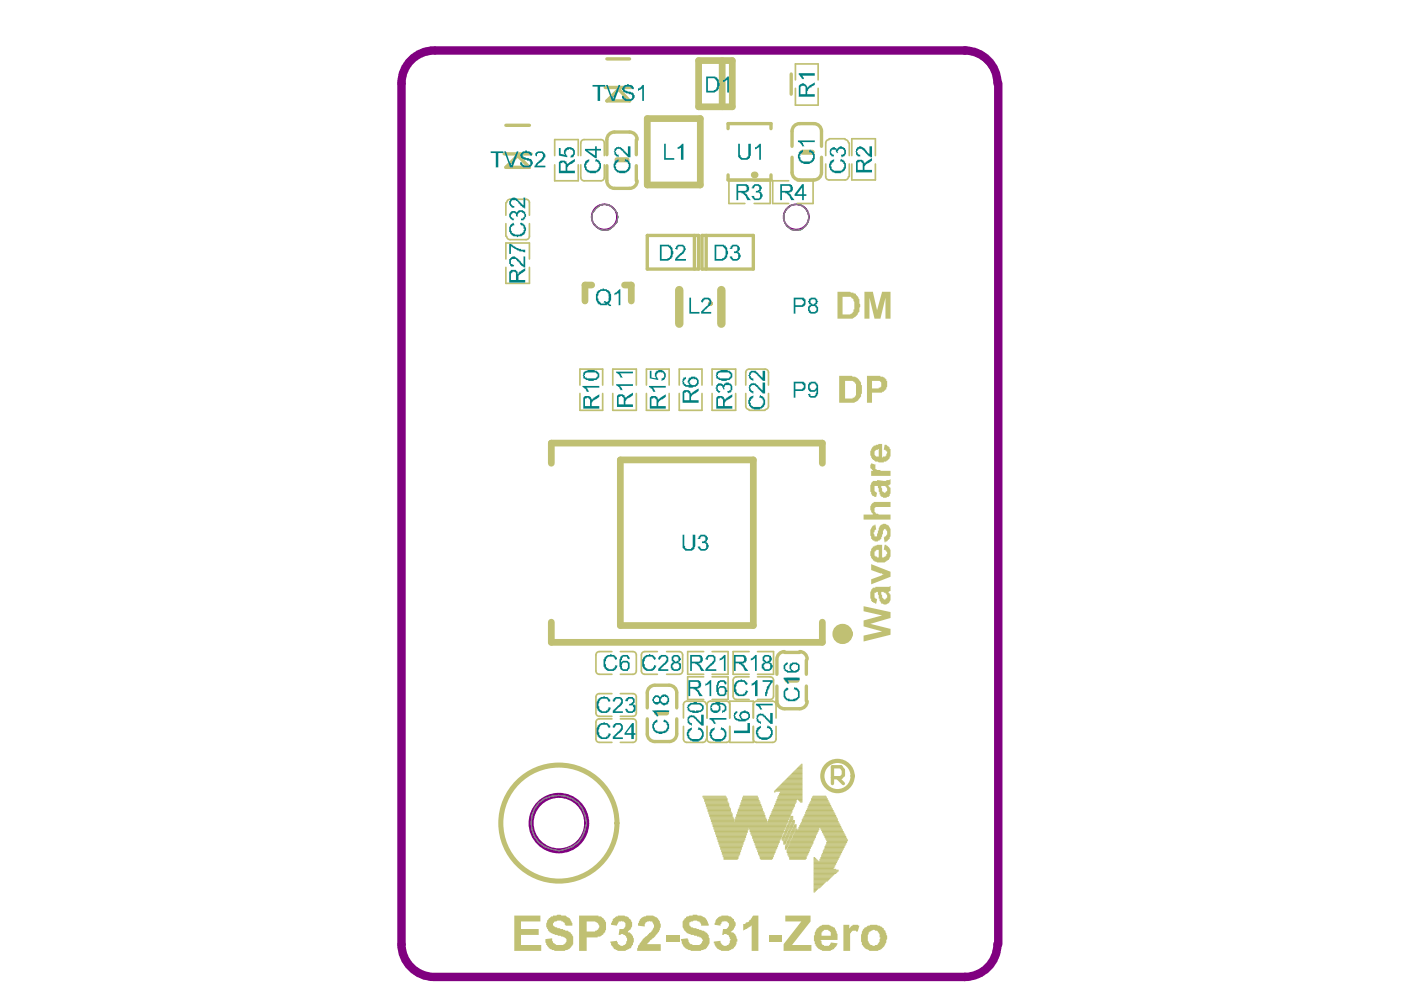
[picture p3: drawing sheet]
<svg xmlns="http://www.w3.org/2000/svg" width="297mm" height="210mm" viewBox="0 0 297 210" stroke-linecap="round" stroke-linejoin="round" font-family="sans-serif">
<path d="M126.3 44.2a2.41 2.41 0 0 1 3.8 0 2.41 2.41 0 0 1 0 3.8 2.41 2.41 0 0 1-3.8 0 2.41 2.41 0 0 1 0-3.8zM166.9 44.2a2.75 2.75 0 0 1 4.2 .4 2.75 2.75 0 0 1-1.2 4.1 2.77 2.77 0 0 1-3.3-1.1 2.77 2.77 0 0 1 .3-3.4zM114.2 170.2a6.1 6.1 0 0 1 9.3 1.3l.5 1.4 .4 1.6a6.1 6.1 0 0 1-4.5 5.5l-1.4 .4a6.1 6.1 0 0 1-5.7-4.5 6.2 6.2 0 0 1 1.4-5.7z" fill="none" stroke="#808080" stroke-width=".21"/>
<path d="M92.1 10.7a7 7 0 0 0-7 7v182.5a7 7 0 0 0 7 6.9M92.3 10.7h112.4M204.5 10.7a7 7 0 0 1 7 7M211.7 17.7v182.5M92.3 207.1h112.4M211.5 200.2a7 7 0 0 1-7 6.9" fill="none" stroke="#800080" stroke-width="1.8"/>
<g fill="none" stroke="#800080" stroke-width=".36">
<circle cx="128.1" cy="46" r="2.68"/>
<circle cx="168.8" cy="46" r="2.68"/>
</g>
<circle cx="118.5" cy="174.5" r="5.9" fill="none" stroke="#800080" stroke-width="1.1"/>
<g fill="none" stroke="#c0c073" stroke-width=".21">
<path d="M149 169h5M149 168.8h4.8M149.2 169.3h5M149.2 169.2h4.8M149.4 169.9h4.8M149.4 169.7h4.8M149.4 169.5h4.8M149.5 170.4h5M149.5 170.2h4.9M149.5 170.1h4.9M149.7 171h4.8M149.7 170.8h4.8"/>
<path d="M149.7 170.6h4.8M149.9 171.5h5M149.9 171.3h4.8M149.9 171.1h4.8M150.1 172h4.8M150.1 171.8h4.8M150.1 171.7h4.8M150.3 172.6h5M150.3 172.4h4.8M150.3 172.2h4.8M150.4 173.1h4.9M150.4 172.9h4.9"/>
<path d="M150.4 172.7h4.9M150.6 173.6h5M150.6 173.4h4.8M150.6 173.3h4.8M150.8 174.2h4.8M150.8 174h4.8M150.8 173.8h4.8M151 174.7h15.9M151 174.5h15.9M151 174.3h11.6M151.2 175.2h15.5M151.2 175.1h15.5"/>
<path d="M151.2 174.9h15.5M151.3 175.8h7.3M151.3 175.6h7.3M151.3 175.4h15.2M151.5 176.3h7M151.5 176.1h7M151.5 175.9h7.1M151.7 176.8h6.6M151.7 176.7h6.6M151.7 176.5h6.8M151.9 177.4h6.2M151.9 177.2h6.2"/>
<path d="M151.9 177h6.4M152 177.9h5.9M152 177.7h5.9M152 177.5h6.1M152.2 178.4h5.6M152.2 178.3h5.6M152.2 178.1h5.7M152.4 179h5.2M152.4 178.8h5.2M152.4 178.6h5.2M152.6 179.5h4.8M152.6 179.3h4.8"/>
<path d="M152.6 179.2h4.8M152.8 179.9h4.4M152.8 179.7h4.4M155.8 174.2h6.8M155.8 174h6.8M155.8 173.8h6.8M156 173.6h6.4M156 173.4h6.4M156 173.3h6.2M156.2 173.1h6M156.2 172.9h6M156.2 172.7h5.8"/>
<path d="M156.3 172.6h5.7M156.3 172.4h5.7M156.3 172.2h5.6M156.5 172h5.4M156.5 171.8h5.2M156.5 171.7h5.2M156.7 171.5h5M156.7 171.3h4.8M156.9 171.1h4.6M156.9 171h4.6M156.9 170.8h4.4M157 170.6h4.3"/>
<path d="M157 170.4h4.1M157 170.2h4.1M157.2 170.1h3.9M157.2 169.9h3.8M157.2 169.7h3.8M157.4 169.5h3.4M157.4 169.3h3.4M157.4 169.2h3.4M157.6 169h3M157.6 168.8h3M158.8 175.8h7.5M158.8 175.6h7.7"/>
<path d="M159 176.3h7.1M159 176.1h7.1M159 175.9h7.3M159.2 176.8h6.8M159.2 176.7h6.8M159.2 176.5h6.9M159.4 177.2h6.4M159.4 177h6.4M159.5 177.7h6.1M159.5 177.5h6.1M159.5 177.4h6.3M159.7 178.3h5.6"/>
<path d="M159.7 178.1h5.7M159.7 177.9h5.7M159.9 178.6h5.4M159.9 178.4h5.4M160.1 179.2h4.8M160.1 179h5M160.1 178.8h5M160.3 179.7h4.4M160.3 179.5h4.6M160.3 179.3h4.6M160.4 179.9h4.3M162.8 174.3h4.2"/>
<path d="M162.8 174.2h4.2M162.9 174h4.1M162.9 173.8h4.3M163.1 173.6h4.1M163.1 173.4h4.3M163.1 173.3h4.3M163.3 173.1h4.3M163.3 172.9h4.3M163.5 172.7h4.1M163.5 172.6h4.3M163.6 172.4h4.2M163.6 172.2h4.3"/>
<path d="M163.6 172h4.3M163.8 171.8h4.1M163.8 171.7h4.3M164 171.5h4.1M164 171.3h4.3M164.2 171.1h4.1M164.2 171h4.3M164.2 170.8h4.3M164.2 167.9h.2M164.2 167.7h5.9M164.4 170.6h4.1M164.4 170.4h4.2"/>
<path d="M164.4 167.6h5.7M164.5 170.2h4.1M164.5 170.1h4.3M164.5 169.9h4.3M164.5 167.4h5.6M164.7 169.7h4.1M164.7 169.5h4.3M164.7 167.2h5.4M164.9 169.3h5.2M164.9 169.2h5.2M164.9 169h5.2M164.9 167h5.2"/>
<path d="M165.1 168.8h5M165.1 168.6h5M165.1 166.9h5M165.3 168.5h4.8M165.3 168.3h4.8M165.3 166.7h4.8M165.4 168.1h4.7M165.4 167.9h4.7M165.4 166.5h4.7M165.6 166.3h4.5M165.8 178.1h.3M165.8 177.9h.5"/>
<path d="M165.8 177.7h.5M165.8 177.5h1.2M165.8 166.1h4.3M166 178.3h.1M166 177.4h.5M166 177.2h.5M166 166h4.1M166.1 179h.4M166.1 178.8h.6M166.1 178.6h.6M166.1 178.4h.6M166.1 177h.6"/>
<path d="M166.1 176.8h.6M166.1 165.8h4M166.3 178.3h.6M166.3 178.1h.6M166.3 176.7h2M166.3 176.3h.6M166.3 165.6h3.8M166.3 176.5h.6M166.5 179.9h.4M166.5 179.7h.4M166.5 179.5h.5M166.5 179.3h.5"/>
<path d="M166.5 177.9h.5M166.5 177.7h.5M166.5 176.1h.5M166.5 175.9h.5M166.5 165.4h3.6M166.7 179.2h.5M166.7 179h.5M166.7 177.4h.5M166.7 177.2h.5M166.7 175.8h.5M166.7 175.6h.5M166.7 175.4h2.1"/>
<path d="M166.7 165.2h3.4M166.9 178.8h.5M166.9 178.6h.5M166.9 178.4h.5M166.9 177h.5M166.9 176.8h.5M166.9 175.2h.5M166.9 175.1h.5M166.9 165.1h3.2M167 179.9h4.9M167 179.7h4.9M167 178.3h.6"/>
<path d="M167 178.1h.6M167 176.3h.6M167 174.9h.6M167 174.7h.6M167 164.9h3.1M167 176.5h.6M167.2 179.5h4.8M167.2 179.3h4.8M167.2 177.9h.6M167.2 177.7h.6M167.2 177.5h.7M167.2 176.1h.6"/>
<path d="M167.2 175.9h.6M167.2 174.5h.6M167.2 174.3h.6M167.2 174.2h1.3M167.2 164.7h2.9M167.4 179.2h4.8M167.4 179h4.8M167.4 177.4h.5M167.4 177.2h.5M167.4 175.8h.5M167.4 175.6h.5M167.4 174h.5"/>
<path d="M167.4 173.8h.7M167.4 164.5h2.7M167.6 178.8h4.8M167.6 178.6h4.8M167.6 178.4h4.8M167.6 177h.5M167.6 176.8h.5M167.6 175.2h.5M167.6 175.1h.5M167.6 173.6h.5M167.6 173.4h.5M167.6 173.3h.5"/>
<path d="M167.6 164.4h2.5M167.8 178.3h4.8M167.8 178.1h4.8M167.8 176.3h.7M167.8 174.9h.5M167.8 174.7h.5M167.8 173.1h.3M167.8 164.2h2.3M167.8 176.5h.5M167.9 177.9h4.8M167.9 177.7h4.8M167.9 176.1h.6"/>
<path d="M167.9 175.9h.6M167.9 174.5h.6M167.9 174.3h.6M167.9 164h2.2M168.1 177.5h4.8M168.1 177.4h4.8M168.1 177.2h4.8M168.1 175.8h.5M168.1 175.6h.5M168.1 174h.4M168.1 163.8h2M168.3 177h4.8"/>
<path d="M168.3 176.8h4.8M168.3 175.2h.5M168.3 175.1h.5M168.3 163.6h1.8M168.5 176.7h4.8M168.5 174.9h.3M168.5 163.5h1.6M168.5 176.5h4.8M168.6 176.3h4.9M168.6 176.1h4.9M168.6 175.9h.4M168.6 163.3h1.5"/>
<path d="M168.8 175.8h.2M168.8 163.1h1.3M169 162.9h1.1M169.2 175.9h4.4M169.2 169.5h.9M169.2 162.8h.9M169.4 175.8h4.2M169.4 175.6h4.2M169.4 175.4h8.9M169.4 169.7h.7M169.4 162.6h.7M169.5 175.2h8.8"/>
<path d="M169.5 175.1h8.6M169.5 169.9h.6M169.5 162.4h.6M169.7 174.9h8.4M169.7 174.7h8.2M169.7 170.1h.4M169.7 162.2h.4M169.9 174.5h8M169.9 174.3h7.8M169.9 162h.2M170.1 174.2h7.6M170.1 174h7.5"/>
<path d="M170.1 173.8h7.5M170.2 173.6h7.4M170.2 173.4h7.2M170.4 173.3h7M170.4 173.1h6.8M170.6 172.9h6.6M170.6 172.7h6.4M170.8 172.6h6.2M170.8 172.4h6.1M170.8 172.2h6.1M171 172h5.7M171 171.8h5.7"/>
<path d="M171.1 171.7h5.4M171.1 171.5h5.4M171.3 171.3h5M171.3 171.1h5M171.3 171h4.8M171.5 170.8h4.6M171.5 170.6h4.5M171.7 170.4h4.3M171.7 170.2h4.1M171.9 170.1h3.9M171.9 169.9h3.7M172 169.7h3.6"/>
<path d="M172 169.5h3.4M172 169.3h3.4M172.2 169.2h3M172.2 169h3M172.4 168.8h2.7M174 175.8h4.5M174 175.6h4.5M174.2 176.1h4.4M174.2 175.9h4.4M174.4 176.3h4.4M174.4 176.5h4.4M174.5 176.8h4.5"/>
<path d="M174.5 176.7h4.5M174.7 177.2h4.5M174.7 177h4.5M174.9 179.9h3.9M174.9 179.7h4.1M174.9 179.5h4.1M174.9 177.5h4.5M174.9 177.4h4.5M175.1 179.3h4.1M175.1 179.2h4.1M175.1 177.9h4.4M175.1 177.7h4.4"/>
<path d="M175.2 179h4.2M175.2 178.8h4.2M175.2 178.6h4.3M175.2 178.3h4.5M175.2 178.1h4.5M175.4 178.4h4.1M152.8 180h4.4M152.9 180.6h4.1M152.9 180.4h4.1M152.9 180.2h4.1M153.1 181.1h3.8M153.1 180.9h3.8"/>
<path d="M153.1 180.8h3.8M153.3 181.6h3.2M153.3 181.5h3.4M153.3 181.3h3.4M153.5 182.2h2.8M153.5 182h3M153.5 181.8h3M160.4 180h4.1M160.6 180.6h3.8M160.6 180.4h3.8M160.6 180.2h3.9M160.8 181.1h3.4"/>
<path d="M160.8 180.9h3.4M160.8 180.8h3.6M161 181.5h3M161 181.3h3M161.1 182h2.7M161.1 181.8h2.7M161.1 181.6h2.9M161.3 182.2h2.3M166.5 180h.2M166.9 180.8h4.6M166.9 180.6h4.6M166.9 180.4h4.8"/>
<path d="M166.9 180.2h4.8M166.9 180h4.8M167 181.3h4.1M167 181.1h4.3M167 180.9h4.3M167.2 181.6h3.8M167.2 181.5h3.9M167.4 182.2h3.4M167.4 182h3.6M167.4 181.8h3.6M172.6 189.1h.1M172.6 189h.3"/>
<path d="M172.6 188.8h.5M172.6 188.6h.7M172.6 188.4h.9M172.6 188.2h1.2M172.6 188.1h1.4M172.6 187.9h1.6M172.6 187.7h1.8M172.6 187.5h1.9M172.6 187.3h2.1M172.6 187.2h2.3M172.6 187h2.5M172.6 186.8h2.8"/>
<path d="M172.6 186.6h3M172.6 186.5h3.2M172.6 186.3h3.4M172.6 186.1h3.5M172.6 185.9h3.7M172.6 185.7h3.9M172.6 185.6h4.1M172.6 185.4h4.3M172.6 185.2h4.6M172.6 185h4.8M172.6 184.9h5M172.6 184.7h5.1"/>
<path d="M172.6 184.5h5.1M172.6 184.3h4.6M172.6 184.1h4.1M172.6 184h4.3M172.6 183.8h4.3M172.6 183.6h4.4M172.6 183.4h4.4M172.6 183.2h4.6M172.6 183.1h4.6M172.6 182.9h4.8M172.6 182.7h4.8M172.6 182.5h.9"/>
<path d="M172.6 182.4h.7M172.6 182.2h.5M172.6 182h.3M172.6 181.8h.1M173.8 182.5h3.8M173.8 182.4h3.8M173.8 182.2h3.9M174 182h3.7M174 181.8h3.9M174.2 181.6h3.7M174.2 181.5h3.9M174.2 181.3h3.9"/>
<path d="M174.4 181.1h3.9M174.4 180.9h3.9M174.5 180.8h4M174.5 180.6h4M174.5 180.4h4.1M174.7 180.2h3.9M174.7 180h4.1"/>
</g>
<path d="M148.1 12.8h7.2v9.8h-7.2zM153.1 12.8v9.8M137.2 25.1h11.3v14.1h-11.3zM125.5 60.4h-1.5v3.4M132.4 60.4h1.4v3.4M116.9 98.2v-4.3h57.5v4.3M131.5 97.5h28.2v35.1h-28.2zM116.9 131.9v4.3h57.5v-4.3" fill="none" stroke="#c0c073" stroke-width="1.4"/>
<g fill="none" stroke="#c0c073" stroke-width=".36">
<path d="M168.6 16.9v-3.3h4.9v3.3M168.6 18.7v3.6h4.9v-3.6M117.6 34.9v3.4h5v-3.4M117.6 33v-3.4h5v3.4M123.1 30.3v2.7M123.1 34.9v2.7M123.9 38.3h3.5M123.9 29.6h3.5M128.1 30.3v2.7M128.1 34.9v2.7M157.9 38.3h-3.4v4.8h3.4M159.9 38.3h3.4v4.8h-3.4"/>
<path d="M167.2 38.3h-3.4v4.8h3.4M169 38.3h3.4v4.8h-3.4M175.1 30.3v2.7M175.1 34.8v2.6M175.8 38.2h3.4M175.8 29.4h3.4M180.1 30.3v2.7M180.1 34.8v2.6M180.6 33v-3.6h5v3.6M180.6 34.8v3.4h5v-3.4M107.3 54.9v-3.4h5v3.4M107.3 43v2.6"/>
<path d="M107.3 47.4v2.7M107.3 56.7v3.4h5v-3.4M108.1 50.8h3.4M108.1 42.3h3.4M112.3 43v2.6M112.3 47.4v2.7M158.1 79v2.6M158.8 78.3h3.4M162.9 79v2.6M123 81.6v-3.3h4.8v3.3M123 83.4v3.6h4.8v-3.6M129.9 81.6v-3.3h5v3.3"/>
<path d="M129.9 83.4v3.6h5v-3.6M137.1 81.6v-3.3h4.8v3.3M137.1 83.4v3.6h4.8v-3.6M144 81.6v-3.3h4.8v3.3M144 83.4v3.6h4.8v-3.6M151 81.6v-3.3h5v3.3M151 83.4v3.6h5v-3.6M158.1 83.4v2.7M158.8 87h3.4M162.9 83.4v2.7M126.3 138.9v3.4M127.1 138.2h2.6"/>
<path d="M131.5 138.2h2.7M134.9 138.9v3.4M136 138.9v3.4M136.7 138.2h2.7M141.3 138.2h2.7M144.7 138.9v3.4M149.2 138.2h-3.4v4.8h3.4M151 138.2h3.4v4.8h-3.4M158.8 138.2h-3.4v4.8h3.4M160.6 138.2h3.4v4.8h-3.4M126.3 147.8v3.4M126.3 153.1v3.6"/>
<path d="M127.1 157.4h2.6M127.1 143h2.6M127.1 152.4h2.6M127.1 151.9h2.6M127.1 147.1h2.6M131.5 157.4h2.7M131.5 143h2.7M131.5 152.4h2.7M131.5 151.9h2.7M131.5 147.1h2.7M134.9 147.8v3.4M134.9 153.1v3.6"/>
<path d="M136.7 143h2.7M141.3 143h2.7M144.9 149.4v2.8M144.9 154v2.7M145.6 148.7h3.4M145.6 157.4h3.4M149.2 143.5h-3.4v4.8h3.4M149.9 149.4v2.8M149.9 154v2.7M150.6 148.7h3.4M150.6 157.4h3.4M151 143.5h3.4v4.8h-3.4"/>
<path d="M154.7 152.2v-3.5h5v3.5M154.7 154v3.4h5v-3.4M155.4 144.2v3.4M156.2 148.3h2.6M156.2 143.5h2.6M160.4 148.7h3.4M160.4 157.4h3.4M160.6 148.3h2.7M160.6 143.5h2.7M164 144.2v3.4M164.5 149.4v2.8M164.5 154v2.7"/>
</g>
<g fill="none" stroke="#c0c073" stroke-width=".71">
<path d="M128.3 18.5h5.5M128.7 12.5h4.8M167.8 15.7v4.3M106.9 32.6h5.7M107.3 35.5l2.5-2.5 2.5 2.5zM107.3 26.6h5M128.7 29.6v3.2M128.7 35.1v3.2M128.7 21.4l2.5-2.5 2.3 2.5zM130.3 39.9h3.2M130.3 28h3.2M134.9 29.6v3.2"/>
<path d="M134.9 35.1v3.2M154.4 27.3v-1.1h9.1v1.1M154.4 37.1v1.1h9.1v-1.1M167.9 27.8v3.2M167.9 33.3v3.2M169.5 38.2h3.1M169.5 26.2h3.1M174.2 27.8v3.2M174.2 33.3v3.2M137.2 49.9h10.9v7.1h-10.9zM147.2 49.9v7.1M148.8 49.9h10.9v7.1h-10.9z"/>
<path d="M149.7 49.9v7.1M164.7 139.9v3.1M166.3 138.3h3.2M171 139.9v3.1M137.2 146.9v3.2M137.2 152.4v3.2M138.8 157.2h3.1M138.8 145.3h3.1M143.5 146.9v3.2M143.5 152.4v3.2M164.7 145.5v3.2M166.3 150.3h3.2"/>
<path d="M171 145.5v3.2M176.5 164.9h1.8l.5-.5v-1.1l-.5-.7h-1.8v3.5M177.6 164.9l1.2 1.2"/>
</g>
<path d="M130.8 33.9h2.2M170.1 32.3h2.1M139.2 151.2h2.1M166.9 144.2h2.1" fill="none" stroke="#c0c073" stroke-width="1.1"/>
<path d="M144 61.5v7.1M152.9 61.5v7.1" fill="none" stroke="#c0c073" stroke-width="1.8"/>
<g fill="#c0c073">
<path d="M183.3 61.9h1.8l.9 3.9 1-3.9h1.8v5.7h-1.1v-4.5l-1 4.5h-1.3l-1.1-4.5v4.5h-1z"/>
<path d="M183.1 128.5l5.7 1.3v1.2l-4.3 1.3 4.3 1v1.3l-5.7 1.4v-1.2l3.9-.9-3.9-1.1v-1.2l3.9-1.1-3.9-.9z"/>
<path d="M184.7 119.6l4.1 1.6v1.1l-4.1 1.6v-1.1l2.7-1h-.4v-.2l-2.3-.7z"/>
<path d="M184.9 111.6l.7-.4 .2 1.1-.4 .2v.3h-.2l.2 .9h.6l.1-1.2h.2a1.16 1.16 0 0 1 .6-1.3 1.16 1.16 0 0 1 1.4 .2h.2v.2a2.92 2.92 0 0 1 .3 2.1l-.2 .2v.4l-.5 .3v.2h-.4v.2h-.1l-.2-1.1a.96 .96 0 0 0 .7-1.1l-.2-.5-.3-.2-.2 .4h-.2v.7l-.2 .2a1.16 1.16 0 0 1-.5 1v.2h-.2a.89 .89 0 0 1-1.1 0l-.5-.3-.2-1.1a1.64 1.64 0 0 1 .4-1.4z"/>
<path d="M184.7 107l.2-.2a1.33 1.33 0 0 1 1.4-.4h2.5v1.1h-2.3a.8 .8 0 0 0-1.1 .4v.7h.2l.2 .3h.3l.2 .2h2.5v1.1h-5.7v-1.1h2.1h-.1v-.2a.56 .56 0 0 1-.4-.7h-.2v-.9z"/>
<path d="M184.7 98.2l1.1 .4h-.2a.72 .72 0 0 0 0 .7 .72 .72 0 0 0 .7 .4h.4v.1h2.1v1.1h-4.1v-1.1h.5l-.3-.1v-.2a.63 .63 0 0 1-.2-1.1z"/>
<path d="M109 194.1h5.6v1.3h-4.1v1.6h3.7v1.2h-3.7v2.2h4.2v1.2h-5.7z"/>
<path d="M116.4 194.7h.1a.56 .56 0 0 1 .7-.4v-.2h.6a1.52 1.52 0 0 1 1.4 0h.4a.56 .56 0 0 1 .7 .4l.5 .2 .6 1v.6h-1.5a1.49 1.49 0 0 0-2.1-.9l-.6 .3v.6h.2v.1l.7 .2v.2l1.3 .2v.2l.9 .1a2.01 2.01 0 0 1 1.2 2.5v.4a3.1 3.1 0 0 1-3.4 1.4h-.5l-.2-.2a1.64 1.64 0 0 1-1.4-.9l-.4-.7v-.7l1.5-.2v.2a.96 .96 0 0 0 .7 1.1l.2 .2h.9a1.4 1.4 0 0 0 1.2-.8 .93 .93 0 0 0-1.1-1l-.1-.2-1.3-.2v-.2h-.4l-.7-.3v-.2l-.3-.2v-.3h-.2v-.2a1.44 1.44 0 0 1 0-1.4z"/>
<path d="M129.9 194.8l.4-.1a.56 .56 0 0 1 .7-.4v-.2h.5a2.22 2.22 0 0 1 2.5 1.6v.4a1.63 1.63 0 0 1-.9 1.4h-.1h.1v.2a1.26 1.26 0 0 1 1.1 1.1 1.16 1.16 0 0 1 0 1.2v.2a2.65 2.65 0 0 1-3 1.4l-.9-.3-.4-.6a.56 .56 0 0 1-.3-.7l-.2-.4 1.4-.1 .2 .7 .3 .2a.89 .89 0 0 0 1.3-.2l.2-.4a1.11 1.11 0 0 0-.1-1.3 1.11 1.11 0 0 0-1.4-.3h-.1l.1-1.2a.96 .96 0 0 0 1.3-.6 .72 .72 0 0 0 0-.7 .72 .72 0 0 0-.7-.3l-.2-.2v.2h-.5l-.4 .9-1.2-.2z"/>
<path d="M135.6 195l.2-.2a2.87 2.87 0 0 1 3.6-.1l.2 .3h.1l.2 .5a1.64 1.64 0 0 1-.2 1.8l-.3 .7h-.2v.2h-.2l-.3 .6-.4 .1-.2 .4h-.2l-.1 .3-.4 .2v.2h-.2v.2h2.9v1.4h-5v-.5l.3-.7a6.6 6.6 0 0 1 2.2-2.4v-.1l.5-.4v-.2h.2v-.1a1.07 1.07 0 0 0 0-1.7v-.1h-.5l-.2-.2v.2l-.7 .1-.2 .9-1.4-.1v-.6h.1z"/>
<path d="M141.2 198.2h2.8v1.4h-2.8z"/>
<path d="M144.9 195l.5-.3a1.27 1.27 0 0 1 1.5-.6v-.2h.9l.3 .2a1.86 1.86 0 0 1 2 1.6l.2 .2v.4h-1.6v-.4l-.2-.2a1.23 1.23 0 0 0-1.3-.5l-1 .3v.8h.1a1.23 1.23 0 0 0 1.3 .5l.2 .2a3.2 3.2 0 0 1 2.5 1.4v.2a2.29 2.29 0 0 1-.2 2.1h-.2l-.2 .4a4.4 4.4 0 0 1-3 .5l-1.1-.3-.5-.4v-.2h-.2l-.3-.7-.2-.9 1.4-.2 .4 .9a1.23 1.23 0 0 0 1.2 .6h.2a1.26 1.26 0 0 0 1.4-.9l-.2-.6h-.1v-.1h-.4v-.2l-1.8-.4-.7-.3a1.99 1.99 0 0 1-.9-2.7z"/>
<path d="M151.9 194.8l.3-.1v-.2a3 3 0 0 1 2.9 0l.5 .3v.4l.2 .2a1.11 1.11 0 0 1-.2 1.4l-.2 .4-.5 .3 .2 .2a1.24 1.24 0 0 1 1.1 1.2l.1 .2v.5h-.1v.2a1.63 1.63 0 0 1-.9 1.5h-.2a2.69 2.69 0 0 1-2 .3l-.3-.2a1.4 1.4 0 0 1-1.1-.9l-.2-.1v-.4h-.2v-.4l1.5-.1v.1a.99 .99 0 0 0 1 .9 .99 .99 0 0 0 .9-1l.2-.2v-.2h-.2a.98 .98 0 0 0-1.4-.9h-.2l.2-1.2h.2a.98 .98 0 0 0 1-1.3h-.1l-.2-.3h-.4l-.1-.2v.2h-.6v.1h-.2l-.1 .8-1.3-.2z"/>
<path d="M157.6 195.9a.56 .56 0 0 0 .7-.4l.5-.1 .9-1.3h1.1v7.5h-1.4v-5.3l-1.8 1z"/>
<path d="M163.1 198.2h2.7v1.4h-2.7z"/>
<path d="M166.5 194.1h5.4v1.3l-4 5h4.1v1.2h-5.9v-1.4l3.8-4.8h-3.4z"/>
<path d="M178.8 196.1h1.3v.9l.3-.6a1.32 1.32 0 0 1 1.6-.1h.2l-.4 1.2h-.1a.79 .79 0 0 0-1.3 .4h-.2v3.7h-1.4z"/>
<path d="M177.9 79.7h2.2a2.8 2.8 0 0 1 2.5 1.4v.2a5.1 5.1 0 0 1 0 2.7v.1h-.2a1.93 1.93 0 0 1-2.3 1.3h-2.2zM179.2 80.8v3.7h1.6v-.2h.2a1.08 1.08 0 0 0 .5-1.4v-.9a1.4 1.4 0 0 0-.7-1.2z"/>
<path d="M183.8 79.7h2.9v.2a1.16 1.16 0 0 1 1 .5h.2v.4h.2v.1a1.89 1.89 0 0 1-.9 2.2h-.2v.2h-2.1v2.1h-1.1zM184.9 80.8v1.6h1.4v-.2h.2a.76 .76 0 0 0 .2-1.3l-.2-.1z"/>
<path d="M177.6 61.9h2.6l.2 .1 .9 .2 .4 .6h.1v.1a1.64 1.64 0 0 1 .4 1.5l.2 .1v.6l-.2 .1a1.17 1.17 0 0 1-.4 1.3v.2l-.5 .5h-.2v.2l-.3 .2h-3.2zM178.6 62.9v3.8h.9a1.44 1.44 0 0 0 1.5-.7 3.5 3.5 0 0 0-.2-2.7h-.2a.8 .8 0 0 0-1.1-.4z"/>
<path d="M184.7 125l.4-.2v-.2h.5v-.2h3v-.2h.2v1.1l-.5 .2 .2 .2a1.32 1.32 0 0 1 .3 1.4 1.07 1.07 0 0 1-1.6 .9h-.4l-.1-.5h-.2l-.4-2-.7 .2v.2a.96 .96 0 0 0 .6 1.2l-.2 .9-1.1-.5v-.6h-.2v-1.4l.2-.2zM186.8 125.5l.2 1.2h.2a.36 .36 0 0 0 .4 .4 .36 .36 0 0 0 .3-.4h.2a1.16 1.16 0 0 0-.5-1h-.2v-.2z"/>
<path d="M185.1 115.9h.3v-.2h.4l.2-.2h1v2.7h.4l.3-.2v-.2h.2v-.3h.2l-.2-.7h-.2v-.2h-.3l.2-1.1a1.51 1.51 0 0 1 1.2 1.1v.5a1.64 1.64 0 0 1-.3 1.4v.2l-.6 .2v.2a3.4 3.4 0 0 1-2.7-.2l-.1-.4a1.22 1.22 0 0 1-.6-1.2v-.4l.2-.1a.56 .56 0 0 1 .4-.8zM185.4 116.9a.8 .8 0 0 0 .4 1.1h.2v.2h.3v-1.6h-.5l-.2 .3z"/>
<path d="M184.7 102.3h.2a.8 .8 0 0 1 1.1-.3v-.2l1.9 .2v-.2h.7v-.2h.2v1.1h-.2v.2h-.3l.2 .3a.8 .8 0 0 1 .3 1.1 1.16 1.16 0 0 1-.5 1.1 1.16 1.16 0 0 1-1.3 0h-.2v-.2h-.1v-.4h-.2v-.5h-.2v-.7l-.2-.4a.4 .4 0 0 0-.5-.2 .4 .4 0 0 0-.2 .6v.5l.6 .4-.2 .9a.93 .93 0 0 1-1.1-1.1h-.2v-1.4l.2-.2zM186.8 103l.2 1.1 .4 .2v.2a.72 .72 0 0 0 .7-.8 .72 .72 0 0 0-.9-.7z"/>
<path d="M184.9 94.8h.2a1.16 1.16 0 0 1 1-.5l.2-.2h.7v2.9h.2v-.2h.4a1.16 1.16 0 0 0 .5-1.1h-.2l-.2-.3h-.3l.2-1.1a.56 .56 0 0 1 .7 .4l.3 .1v.4h.2v1.6h-.2a1.16 1.16 0 0 1-1.2 1.1v.1h-1.1l-.3-.1a.56 .56 0 0 1-.8-.4l-.3-.2-.2-.7h-.2v-1h.2zM185.4 95.7a.75 .75 0 0 0 .1 .9 .75 .75 0 0 0 .8 .2v-1.6h-.2v.2a.56 .56 0 0 0-.7 .3z"/>
<path d="M122.8 194.1h4.1v.2a1.64 1.64 0 0 1 1.4 .9 3.4 3.4 0 0 1-.2 2.7l-.5 .3v.2l-.9 .2v.2h-2.3v2.8h-1.6zM124.4 195.4v2.1h1.8v-.2a.91 .91 0 0 0 .9-1 1.53 1.53 0 0 0-2-.9z"/>
<path d="M173.1 197l.4-.2v-.2a2.66 2.66 0 0 1 3.2 0l.3 .2 .2 .5a2.68 2.68 0 0 1 .4 2h-3.6v.2h.2l.2 .9h.3v.1h.2a.96 .96 0 0 0 1.2-.5v-.2l1.5 .2a2.15 2.15 0 0 1-2.2 1.6 2.18 2.18 0 0 1-2.7-2 1.87 1.87 0 0 1 0-1.6v-.3zM174.2 197.7v.7h1.9v-.2a.98 .98 0 0 0-1.2-1l-.4 .1-.1 .4z"/>
<path d="M182.9 197.2l.4-.4a3.1 3.1 0 0 1 3.9 0h.2v.4a1.16 1.16 0 0 1 .5 1l.2 .2v.5a3.6 3.6 0 0 1-1.6 2.5h-.2a2.58 2.58 0 0 1-3.4-1h-.2v-.2a4.5 4.5 0 0 1 .2-3zM184.2 197.7l-.2 .9a1.64 1.64 0 0 0 .3 1.4 .92 .92 0 0 0 1.3 .4h.4l.1-.4h.2l.2-.9 .2-.2v-.1h-.2v-.8l-.2-.3h-.2l-.1-.4h-.4a.45 .45 0 0 0-.7 0z"/>
</g>
<g fill="none" stroke="#c0c073" stroke-width=".36">
<path d="M123.1 37.6a.71 .71 0 0 0 .8 .7M123.9 29.6a.71 .71 0 0 0-.8 .7M127.4 29.6a.71 .71 0 0 1 .7 .7M128.1 37.6a.71 .71 0 0 1-.7 .7M175.1 37.4a.71 .71 0 0 0 .7 .8M175.8 29.6a.71 .71 0 0 0-.7 .7M179.2 29.6a.71 .71 0 0 1 .7 .7M179.9 37.4a.71 .71 0 0 1-.7 .8M107.4 50.1a.71 .71 0 0 0 .7 .7M108.1 42.3a.71 .71 0 0 0-.7 .7M111.5 42.3a.71 .71 0 0 1 .8 .7M112.3 50.1a.71 .71 0 0 1-.8 .7"/>
<path d="M158.8 78.3a.71 .71 0 0 0-.7 .7M162.2 78.3a.71 .71 0 0 1 .7 .7M158.1 86.1a.71 .71 0 0 0 .7 .7M162.9 86.1a.71 .71 0 0 1-.7 .7M127.1 138.2a.71 .71 0 0 0-.8 .7M134.2 138.2a.71 .71 0 0 1 .7 .7M136.7 138.2a.71 .71 0 0 0-.7 .7M144 138.2a.71 .71 0 0 1 .7 .7M126.3 156.7a.71 .71 0 0 0 .8 .7M126.3 151.2a.71 .71 0 0 0 .8 .7M126.3 142.3a.71 .71 0 0 0 .8 .7M127.1 152.4a.71 .71 0 0 0-.8 .7"/>
<path d="M127.1 147.1a.71 .71 0 0 0-.8 .7M134.2 152.4a.71 .71 0 0 1 .7 .7M134.2 147.1a.71 .71 0 0 1 .7 .7M134.9 156.7a.71 .71 0 0 1-.7 .7M134.9 151.2a.71 .71 0 0 1-.7 .7M134.9 142.3a.71 .71 0 0 1-.7 .7M136 142.3a.71 .71 0 0 0 .7 .7M144.7 142.3a.71 .71 0 0 1-.7 .7M144.9 156.7a.71 .71 0 0 0 .7 .7M145.6 148.7a.71 .71 0 0 0-.7 .7M149 148.7a.71 .71 0 0 1 .7 .7M149.7 156.7a.71 .71 0 0 1-.7 .7"/>
<path d="M149.9 156.7a.71 .71 0 0 0 .7 .7M150.6 148.7a.71 .71 0 0 0-.7 .7M154 148.7a.71 .71 0 0 1 .7 .7M154.7 156.7a.71 .71 0 0 1-.7 .7M155.4 147.6a.71 .71 0 0 0 .8 .7M156.2 143.5a.71 .71 0 0 0-.8 .7M159.7 156.7a.71 .71 0 0 0 .7 .7M160.4 148.7a.71 .71 0 0 0-.7 .7M163.3 143.5a.71 .71 0 0 1 .7 .7M163.8 148.7a.71 .71 0 0 1 .7 .7M164 147.6a.71 .71 0 0 1-.7 .7M164.5 156.7a.71 .71 0 0 1-.7 .7"/>
</g>
<g fill="none" stroke="#c0c073" stroke-width=".71">
<path d="M128.7 38.3a1.61 1.61 0 0 0 1.6 1.6M130.3 28a1.61 1.61 0 0 0-1.6 1.6M133.5 28a1.61 1.61 0 0 1 1.6 1.6M135.1 38.3a1.61 1.61 0 0 1-1.6 1.6M167.9 36.5a1.61 1.61 0 0 0 1.6 1.7M169.5 26.2a1.61 1.61 0 0 0-1.6 1.6M172.6 26.2a1.61 1.61 0 0 1 1.6 1.6M174.2 36.5a1.61 1.61 0 0 1-1.6 1.7M166.3 138.2a1.61 1.61 0 0 0-1.6 1.6M169.5 138.2a1.61 1.61 0 0 1 1.6 1.6M137.2 155.6a1.61 1.61 0 0 0 1.6 1.6M138.8 145.3a1.61 1.61 0 0 0-1.6 1.6"/>
<path d="M141.9 145.3a1.61 1.61 0 0 1 1.6 1.6M143.5 155.6a1.61 1.61 0 0 1-1.6 1.6M164.7 148.7a1.61 1.61 0 0 0 1.6 1.6M171.1 148.7a1.61 1.61 0 0 1-1.6 1.6"/>
<circle cx="150.6" cy="64.4" r=".18"/>
</g>
<circle cx="177.6" cy="164.5" r="3.2" fill="none" stroke="#c0c073" stroke-width=".89"/>
<circle cx="178.6" cy="134.4" r=".71" fill="none" stroke="#c0c073" stroke-width="2.9"/>
<circle cx="118.5" cy="174.5" r="12.3" fill="none" stroke="#c0c073" stroke-width="1.1"/>
<circle cx="159.9" cy="37.1" r=".71" fill="#c0c073"/>
<path d="M126.3 44.2a2.41 2.41 0 0 1 3.8 0 2.41 2.41 0 0 1 0 3.8 2.41 2.41 0 0 1-3.8 0 2.41 2.41 0 0 1 0-3.8zM166.9 44.2a2.75 2.75 0 0 1 4.2 .4 2.75 2.75 0 0 1-1.2 4.1 2.77 2.77 0 0 1-3.3-1.1 2.77 2.77 0 0 1 .3-3.4zM114.2 170.2a6.1 6.1 0 0 1 9.3 1.3l.5 1.4 .4 1.6a6.1 6.1 0 0 1-4.5 5.5l-1.4 .4a6.1 6.1 0 0 1-5.7-4.5 6.2 6.2 0 0 1 1.4-5.7z" fill="none" stroke="#808080" stroke-width=".21"/>
<g fill="#008080">
<path d="M160.4 154.4l.9-.6v.6l-.3 .2v.1h-.2v.4h-.2l.2 .7a1.08 1.08 0 0 0 1.4 .5h.7l.4-.5a.89 .89 0 0 0 0-1.1v-.1l-.7-.2 .2-.6h.1v.2h.4l.3 .6a1.36 1.36 0 0 1-.8 2.1v.2h-.2a1.89 1.89 0 0 1-2.2-.9 1.51 1.51 0 0 1 0-1.4z"/>
<path d="M160.4 151.7h.2l.2-.4h.3l.2-.1v.1h.6v.2l.5 .4v.2h.2l.3 .5h.2l.2 .3v-1.7h.5v2.3h-.5l-.2-.4h-.2l-.3-.5h-.2l-.2-.4-.3-.1v-.2a.89 .89 0 0 0-1.1 0l-.2 .5h.2v.4h.2v.1h.3v.6h-.2v-.2h-.3l-.2-.4h-.2v-.5l-.1-.2h.1z"/>
<path d="M160.3 149.2h3.5v.4h-2.7v.1h.2v.4h.2v.4h.2h-.6l-.3-.8-.5-.1z"/>
<path d="M145.8 154.7l.9-.5v.5h-.2l-.2 .4h-.1v.3h-.2l.2 .8a1.08 1.08 0 0 0 1.4 .5h.7l.4-.5a.89 .89 0 0 0 0-1.1v-.2l-.4-.2h-.4l.2-.5h.2v.2h.4l.3 .5a1.36 1.36 0 0 1-.9 2.1v.2h-.2a1.89 1.89 0 0 1-2.1-.9 1.51 1.51 0 0 1 0-1.4z"/>
<path d="M145.8 152.1l.4-.2v-.2h.3l.2-.2v.2h.5v.2l.6 .3 .3 .6h.2l.4 .5v-1.8h.5v2.3h-.5l-.4-.5h-.2l-.3-.5-.6-.4v-.2a.89 .89 0 0 0-1 0l-.2 .6h.2v.3h.1v.2h.4v.5h-.2v-.1h-.3v-.2l-.4-.2v-.5l-.2-.2h.2z"/>
<path d="M150.6 154.7l.9-.5v.5h-.2l-.1 .4h-.2v.3h-.2l.2 .8a1.08 1.08 0 0 0 1.4 .5h.7l.4-.5a.89 .89 0 0 0 0-1.1v-.2l-.7-.2 .1-.5h.2v.2h.4l.3 .5a1.36 1.36 0 0 1-.9 2.1v.2h-.1a1.89 1.89 0 0 1-2.2-.9 1.51 1.51 0 0 1 0-1.4z"/>
<path d="M150.4 152.2h3.6v.4h-2.7v.2h.2v.3h.2v.4h.2h-.6l-.3-.7h-.2v-.2h-.4z"/>
<path d="M149.7 139.2h.2a.8 .8 0 0 1 1.1-.3h.3v.1a.8 .8 0 0 1 .4 1.1l-.4 .7-.7 .4-.3 .5h-.2v.2h1.8v.4h-2.4l.2-.8h.2l.2-.3h.2l.3-.6 .6-.3a.89 .89 0 0 0 0-1.1 .8 .8 0 0 0-1.1 .4v.3l-.6-.1v-.2h.2z"/>
<path d="M152.6 139.6h.3v-.2l.6-.4v-.1h.3v3.4h-.3v-2.7l-.9 .5z"/>
<path d="M151.9 81.6h.1a.63 .63 0 0 1 1.1-.1h.2v.3a.96 .96 0 0 1 1.1-.7l.3 .2a1.1 1.1 0 0 1 .4 1.6l-.2 .4h-.4l-.1 .1-.2-.5h.2a.72 .72 0 0 0 .5-1.1 1.16 1.16 0 0 0-1.2 0l-.2 .4 .2 .3h-.4l-.2-.7h-.3v-.2h-.2v.2h-.4v.4h-.2v.2h.2v.3h.2v.2h.4l-.2 .4h-.4v-.2l-.3-.2v-.5h-.2v-.2h.2z"/>
<path d="M154.9 52.2h.2a.8 .8 0 0 1 1.1-.3 .96 .96 0 0 1 .7 1l-.2 .4-.4 .2h.4v.2h.2v.3h.1v.6h-.1v.1a1.08 1.08 0 0 1-1.5 .6l-.5-.4-.2-.5h.6v.2a.8 .8 0 0 0 1 .3v-.2h.2a.8 .8 0 0 0-.3-1h-.6v-.4a.6 .6 0 0 0 .8-.4 .6 .6 0 0 0-.4-.7 .6 .6 0 0 0-.7 .4v.2h-.6v-.2h.2z"/>
<path d="M130.6 81.5h3.6v.3h-2.7l.6 .9h-.6l-.2-.5-.5-.4z"/>
<path d="M130.6 78.8h3.6v.4h-2.7v.1h.2v.4h.2l.2 .3h-.6l-.2-.5-.7-.5z"/>
<path d="M137.6 81.8h3.6v.4h-2.7l.5 .9h-.5l-.2-.6-.4-.1z"/>
<path d="M137.8 78.6h.3v1.4l.9 .2v-.2a1.16 1.16 0 0 1 0-1.2h.2v-.2h.4v-.2a1.27 1.27 0 0 1 1.4 .6v.2h.2v.8h-.2v.4l-.7 .4v-.6a.6 .6 0 0 0 .5-.4 .6 .6 0 0 0-.2-.6v-.2h-.5l-.2-.2v.2h-.3l-.2 .2a.69 .69 0 0 0 .2 1v.4l-1.8-.4z"/>
<path d="M123.5 81.8h3.6v.4h-2.7l.5 .9h-.5l-.2-.6-.5-.3z"/>
<path d="M108 54.9h.1a1.16 1.16 0 0 1 1.1-.5v.2l.6 .1v.2l.3 .2 .2 .3h.2v.2l.5 .6v-1.8h.4v2.3h-.4v-.2l-.5-.2-.4-.7-.5-.3a.8 .8 0 0 0-1.1-.4v.2h-.2v.9l.7 .2-.1 .3h-.6v-.2h-.2v-.3h-.1z"/>
<path d="M108 51.7l.7 .2 .2 .3h.3v.2l.7 .2v.2h.6v.1h.9v.6l-1.3-.2v-.2h-.3l-1.5-.9v1.6h-.3z"/>
<path d="M181.5 31.6h.2v-.2a.89 .89 0 0 1 1.4 0l.4 .2 .3 .7 .5 .3v.2v-1.8h.6v2.3l-.7-.1-.4-.6-.3-.1a1.22 1.22 0 0 0-1.3-.9l-.4 .1-.1 .6h.1v.3h.2v.2h.4v.5v-.1h-.6v-.2l-.3-.2v-.5l-.2-.2h.2z"/>
<path d="M176 34.2l.9-.5v.5l-.4 .2v.2h-.2v.3h-.2l.2 .8a1.08 1.08 0 0 0 1.4 .5h.8l.3-.5a.89 .89 0 0 0 0-1.1v-.2l-.7-.2 .2-.5h.2v.2h.3l.4 .5a1.36 1.36 0 0 1-.9 2.1v.2h-.2a1.89 1.89 0 0 1-2.1-.9 1.51 1.51 0 0 1 0-1.4z"/>
<path d="M176 31.7l.5-.3v-.2h.5l.4 .5 .3-.5h.2a.45 .45 0 0 1 .7 0l.6 .2v.2a1.44 1.44 0 0 1 0 1.4l-.7 .3-.2-.5h.2a.64 .64 0 0 0 .6-.5 .64 .64 0 0 0-.5-.7h-.7v.1h-.2l-.1 .4 .1 .4h-.3l-.2-.8h-.9v.4h-.2v.2l.4 .5h.4l-.2 .5v-.1h-.4v-.2l-.3-.2v-.5h-.2l.2-.2z"/>
<path d="M166.3 146.2l.4-.2v-.2h.3l.2 .4h-.2v.2a.72 .72 0 0 0-.5 1l.4 .7h.3a1.16 1.16 0 0 0 1.3 0l.3-.1a.8 .8 0 0 0 .4-1.1l-.2-.5-.7-.2 .2-.6a1.71 1.71 0 0 1 1 2.2 1.89 1.89 0 0 1-2.1 .9h-.4v-.2h-.1a1.66 1.66 0 0 1-.6-2.3z"/>
<path d="M166.1 143.7h3.4v.5h-2.6h.1l.4 .7h-.5l-.2-.5-.6-.4z"/>
<path d="M149.5 144.9h.4v-.2l.4-.1 .1-.4h.4v3.4h-.4v-2.7l-.9 .6z"/>
<path d="M146.2 63.1h.3v3h1.8v.4h-2.1z"/>
<path d="M148.7 63.6h.1v-.1a1.32 1.32 0 0 1 1.6-.2h.2v.2a.88 .88 0 0 1-.3 1.4v.2h-.2l-.4 .5h-.2l-.3 .5h1.6v.4h-2.1v-.5l.3-.2v-.2l.4-.2 .1-.3a.93 .93 0 0 0 .8-.9h.1a.72 .72 0 0 0-.3-.7 .72 .72 0 0 0-.7 0l-.4 .7-.3-.2z"/>
<path d="M153.3 16.9h.4l.1-.3 .4-.2v-.2h.3v3.4h-.3v-2.7l-.9 .6z"/>
<path d="M138.5 153.1h.2l.1-.3 .6-.2v.5l-.6 .2v.4h-.1v.1a1.16 1.16 0 0 0 .5 1.1h.2v.2h1.2l.2-.2h.4l.1-.5a.45 .45 0 0 0 0-.7v-.4l-.7-.4 .2-.3a1.48 1.48 0 0 1 1.1 1.4 1.48 1.48 0 0 1-1.1 1.4h-.2a1.16 1.16 0 0 1-1.2 0l-.6-.1v-.2a1.22 1.22 0 0 1-.5-1.3z"/>
<path d="M138.3 150.6h3.6v.4h-2.7v.2h.2v.3h.2v.4h-.4l-.2-.6-.5-.3z"/>
<path d="M118.5 31.4h.4v1.2l.8 .2a1.16 1.16 0 0 1 0-1.2l.4-.2a1.16 1.16 0 0 1 1.3 0 1.1 1.1 0 0 1 .3 1.6l-.2 .3h-.3l-.2 .2v-.5h.2v-.2a.58 .58 0 0 0 .3-.5 .58 .58 0 0 0-.3-.6l-.6-.1v.1h-.3l-.2 .2a.69 .69 0 0 0 .2 1.1v.3l-1.8-.3z"/>
<path d="M124 34.2l.9-.5v.5l-.5 .4v.3h-.2l.2 .8a1.08 1.08 0 0 0 1.4 .5h.7l.4-.5a.89 .89 0 0 0 0-1.1v-.2l-.4-.2h-.3l.1-.5h.2v.2h.4l.3 .5a1.36 1.36 0 0 1-.9 2.1v.2h-.1a1.89 1.89 0 0 1-2.2-.9 1.51 1.51 0 0 1 0-1.4z"/>
<path d="M108.1 47.8l.6-.4v-.2h.2l.1 .6h-.3v.2a.63 .63 0 0 0-.2 1v.4h.2a1.84 1.84 0 0 0 1.6 .3v-.1h.3l.2-.4h.2v-.4l.2-.1v-.2h-.2v-.5l-.7-.4v-.4h.3l.4 .2v.2a1.22 1.22 0 0 1 .5 1.2l-.3 .9-.6 .2v.2h-.7l-.1 .2-.4-.2a1.16 1.16 0 0 1-1.1-.5h-.2v-.4h-.1v-1.1z"/>
<path d="M108 45.3h.1a.78 .78 0 0 1 .7-.6 .78 .78 0 0 1 .8 .4v-.2h.2a.76 .76 0 0 1 1.2-.2 1.22 1.22 0 0 1 .5 1.3h-.1v.4h-.2l-.2 .3h-.5v-.3h.3v-.2h.2a.69 .69 0 0 0-.2-1.1h-.2v-.2l-.7 .2-.1 .9-.4-.2v-.3a.46 .46 0 0 0-.5-.4 .46 .46 0 0 0-.4 .4h-.2v.5h.2l.2 .4h.3l-.1 .3-.4-.2a1.22 1.22 0 0 1-.5-1.2z"/>
<path d="M108.1 42.3h.2v-.2a.95 .95 0 0 1 1.5 .3l.5 .4v.2h.2v.1h.1l.2 .4h.2v.2v-1.8h.4v2.3h-.2v-.2h-.4v-.1l-.5-.4v-.2h-.2l-.3-.5a1.17 1.17 0 0 0-1.3-.4l-.2 .9h.2l.2 .4h.3v.3h-.5v-.1a1.22 1.22 0 0 1-.5-1.3h.1z"/>
<path d="M155.6 154.9h2.9v-1.6h.5v2.1h-3.4z"/>
<path d="M126.7 153.8h.2a1.16 1.16 0 0 1 1.1-.5v-.2l.8 .2v.2l.6 .3v.4l-.4 .2-.2-.4a.8 .8 0 0 0-1-.3l-.6 .1-.1 .4v.4l-.2 .1v.6h.2a.98 .98 0 0 0 1.2 1h.2v-.1h.3l.2-.8 .6 .2-.4 .6a1.08 1.08 0 0 1-1.4 .5h-.2a1.71 1.71 0 0 1-1.1-2.1z"/>
<path d="M129.9 153.8h.2v-.1a1.32 1.32 0 0 1 1.6-.2h.2v.2a1.1 1.1 0 0 1-.2 1.4l-.5 .3-.2 .4h-.2l-.3 .5h1.6v.4h-2.2v-.5h.2v-.2h.2v-.2l.5-.4v-.1l.4-.2 .1-.4a.6 .6 0 0 0 .4-.8 .6 .6 0 0 0-.9-.2l-.3 .1-.2 .6-.4-.2z"/>
<path d="M128.1 139.4h.2a1.16 1.16 0 0 1 1.1-.5v-.2l.9 .2 .2 .3 .3 .2v.4l-.3 .1-.2-.3a.8 .8 0 0 0-1.1-.4l-.5 .2-.2 .4v.3l-.2 .2v.5h.2a.98 .98 0 0 0 1.2 1.1h.2v-.2h.4l.2-.7 .5 .2-.4 .5a1.08 1.08 0 0 1-1.4 .6h-.2a1.71 1.71 0 0 1-1-2.2z"/>
<path d="M159.2 139.6h.3v-.2l.4-.2 .2-.3h.3v3.4h-.3v-2.7l-.9 .5z"/>
<path d="M136.3 139.4h.2a1.16 1.16 0 0 1 1.1-.5v-.2l.9 .2v.1l.5 .4v.4l-.3 .1-.2-.3a.8 .8 0 0 0-1.1-.4l-.5 .2-.2 .4v.3l-.2 .2v.5h.2a.98 .98 0 0 0 1.2 1.1h.2v-.2h.4l.2-.7 .5 .2-.4 .5a1.08 1.08 0 0 1-1.4 .6h-.2a1.71 1.71 0 0 1-1-2.2z"/>
<path d="M139.6 139.4h.1v-.2a1.32 1.32 0 0 1 1.6-.2h.2v.2a1.1 1.1 0 0 1-.2 1.4l-.5 .4-.2 .4h-.2l-.3 .5h1.6v.4h-2.1v-.6l.3-.2v-.1l.4-.2 .1-.4h.2l.4-.5a.6 .6 0 0 0 .3-.8 .6 .6 0 0 0-.9-.3l-.3 .2-.2 .5-.3-.1z"/>
<path d="M144.7 113.4h.4v2.3l.2 .2v.3h.1a1.16 1.16 0 0 0 1.3 0v-.2h.2v-2.6h.5v2.1a1.4 1.4 0 0 1-.7 1.3h-.5a.8 .8 0 0 1-1.1-.4 .8 .8 0 0 1-.4-1.1z"/>
<path d="M148.1 113.7h.2a.8 .8 0 0 1 1.1-.3 .96 .96 0 0 1 .7 1h-.2v.4l-.4 .2h.4v.2h.2v.3h.2v.5h-.2v.2a1.08 1.08 0 0 1-1.4 .6l-.6-.4-.2-.5h.6v.1a.8 .8 0 0 0 1 .4v-.2h.2a.8 .8 0 0 0-.3-1h-.6v-.4l.7-.2v-.7a.89 .89 0 0 0-1 0v.4h-.6v-.2h.2z"/>
<path d="M158.8 84.3l.9-.5v.5l-.5 .4v.3h-.2l.2 .7a1.08 1.08 0 0 0 1.4 .6h.7l.4-.6a.89 .89 0 0 0 0-1v-.2l-.4-.2h-.3l.1-.5h.2v.2h.4l.3 .5a1.36 1.36 0 0 1-.9 2.1v.2h-.1a1.89 1.89 0 0 1-2.2-.9 1.51 1.51 0 0 1 0-1.4z"/>
<path d="M158.8 81.6l.4-.1v-.2h.3l.2-.2v.2h.6v.2l.3 .1 .4 .6h.1v.2l.6 .3v.2v-1.8h.5v2.3h-.5l-.4-.5h-.2v-.2h-.1l-.4-.5-.3-.2v-.2a.89 .89 0 0 0-1.1 0l-.2 .6h.2v.3h.2v.2h.3v.5h-.2v-.1h-.3v-.2l-.4-.2v-.5l-.2-.2h.2z"/>
<path d="M158.8 79h.2a.8 .8 0 0 1 1.1-.4h.2l.1 .4 .4 .2 .2 .3h.1v.2l.4 .2 .2 .3v-1.6h.5v2.2h-.5v-.2l-.4-.2-.2-.4h-.1l-.4-.5-.3-.2a.55 .55 0 0 0-.7-.4 .55 .55 0 0 0-.4 .6h-.2v.2h.2v.3h.2v.2h.3v.6h-.2v-.2h-.3l-.2-.4h-.2v-.5h-.2v-.2h.2z"/>
<path d="M143.3 52.2h.2a.8 .8 0 0 1 1.1-.3h.3v.2l.4 .1 .1 .7h-.1v.4h-.2l-.2 .5-.7 .4-.4 .5h-.1v.2h1.7v.4h-2.3l.2-.7h.2v-.2l.3-.2 .2-.4h.2v-.1l.5-.4a.89 .89 0 0 0 0-1.1 .8 .8 0 0 0-1 .4v.3l-.6-.1v-.2h.2z"/>
<path d="M159.5 39.4h.2a.8 .8 0 0 1 1.1-.4 .96 .96 0 0 1 .7 1.1h-.2v.4l-.3 .1h.3v.2h.2v.4h.2v.5h-.2v.2a1.08 1.08 0 0 1-1.4 .5l-.6-.3-.1-.6h.5v.2a.8 .8 0 0 0 1.1 .4v-.2h.1a.8 .8 0 0 0-.3-1.1h-.5v-.3l.7-.2v-.7a.89 .89 0 0 0-1.1 0v.3h-.5v-.1h.1z"/>
<path d="M169.4 32.3l.8-.6v.6h-.1v.2l-.4 .1v.4h-.2l.2 .7a1.08 1.08 0 0 0 1.4 .5h.8l.3-.5a.89 .89 0 0 0 0-1.1v-.1l-.7-.2 .2-.6h.2v.2h.3l.4 .6a1.36 1.36 0 0 1-.9 2.1v.2h-.2a1.89 1.89 0 0 1-2.1-.9 1.51 1.51 0 0 1 0-1.4z"/>
<path d="M169.2 29.8h3.5v.3h-2.6v.2h.1v.4h.2v.3h.2h-.5l-.4-.7h-.2v-.2h-.3z"/>
<path d="M169.4 15.5h3.3v.6h-2.6l.1 .3h.2v.4h.2h-.5l-.6-.9h-.1z"/>
<path d="M126.7 148.3h.2a1.16 1.16 0 0 1 1.1-.5v-.2l.8 .2v.2l.6 .3v.4l-.4 .1-.2-.3a.8 .8 0 0 0-1-.4l-.6 .2-.1 .4v.3l-.2 .2v.5h.2a.98 .98 0 0 0 1.2 1.1h.2v-.2h.3l.2-.7 .6 .2-.4 .5a1.08 1.08 0 0 1-1.4 .6h-.2a1.71 1.71 0 0 1-1.1-2.2z"/>
<path d="M129.9 148.3h.2v-.2a1.32 1.32 0 0 1 1.6-.1h.2v.1a1.1 1.1 0 0 1-.2 1.5l-.5 .3-.2 .4h-.2l-.3 .5h1.6v.4h-2.2v-.6l.4-.1v-.2l.3-.2 .2-.4h.2l.3-.5a.6 .6 0 0 0 .4-.8 .6 .6 0 0 0-.9-.3l-.3 .2-.2 .5-.4-.1z"/>
<path d="M132.6 148.3h.2v-.2a1.33 1.33 0 0 1 1.4-.3v.2a.8 .8 0 0 1 .4 1l-.4 .2v.2h.2a.8 .8 0 0 1 .3 1.1l-.1 .5h-.4v.2h-1.1l-.3-.2-.2-.7h.4v.2h.1a.58 .58 0 0 0 .6 .3 .58 .58 0 0 0 .5-.3h.2l-.2-.9h-.9l.2-.4h.3l.2-.4h.2v-.5a.89 .89 0 0 0-1.1 0v.4h-.5z"/>
<path d="M155.8 144.7h.2a1.16 1.16 0 0 1 1-.5v-.2l.9 .2 .2 .4 .4 .1v.4l-.4 .2-.2-.4a.8 .8 0 0 0-1-.3l-.6 .1-.1 .4v.4l-.2 .1v.6h.2a.98 .98 0 0 0 1.2 1h.2v-.1h.3l.2-.7 .5 .1-.3 .6a1.08 1.08 0 0 1-1.4 .5h-.2a1.71 1.71 0 0 1-1.1-2.1z"/>
<path d="M159.4 144.9l.5-.2 .4-.5h.3v3.4h-.5v-2.7v.2l-.7 .4z"/>
<path d="M161.7 144.2h2.1v.5l-.3 .2-.4 .7v.4h-.2v.4h-.1l-.2 1.2h-.4v-.9h.2v-.5h.2a1.16 1.16 0 0 1 .5-1.1l.2-.5h-1.6z"/>
<path d="M130.3 62.2l1.2-.9v3.4h-.3v-2.7v.2h-.4v.2h-.3v.2h-.2z"/>
<path d="M130.3 34.2l.9-.5v.5l-.4 .2v.2h-.2v.3h-.1l.1 .8a1.08 1.08 0 0 0 1.5 .5h.7l.3-.5a.89 .89 0 0 0 0-1.1v-.2l-.7-.2 .2-.5h.2v.2h.3l.4 .5a1.36 1.36 0 0 1-.9 2.1v.2h-.2a1.89 1.89 0 0 1-2.1-.9 1.51 1.51 0 0 1 0-1.4z"/>
<path d="M130.3 31.6h.2l.1-.4h.4l.2-.2v.2h.5l.2 .4h.2l.3 .5h.2v.2h.2v.2l.3 .1v.2v-1.8h.6v2.3h-.6l-.1-.3h-.2l-.2-.4-.4-.1v-.2l-.5-.4v-.2a.89 .89 0 0 0-1.1 0l-.1 .6h.1v.3h.2v.2h.4v.5h-.2v-.1h-.4v-.2l-.3-.2v-.5l-.2-.2h.2z"/>
<path d="M140.8 30.5h.4v3h1.7v.4h-2.1z"/>
<path d="M143.7 31.2l.5-.2 .4-.5h.3v3.4h-.5v-2.7v.2l-.4 .2h-.3v.1z"/>
<path d="M156.5 30.5h.4v2.3l.1 .2v.3h.2a1.16 1.16 0 0 0 1.3 0v-.1h.1v-2.7h.6v2.1a1.4 1.4 0 0 1-.7 1.3h-.6a.8 .8 0 0 1-1-.4 .8 .8 0 0 1-.4-1z"/>
<path d="M160.1 31.2h.3v-.2l.6-.3v-.2h.3v3.4h-.3v-2.7l-.9 .5z"/>
<path d="M125.6 18h2.7v.4h-1.1v3h-.5v-3h-1.1z"/>
<path d="M128.5 18h.3l.9 2.5h.2v.5l1.3-3h.3l-1.2 3.4h-.6z"/>
<path d="M132.1 18.4h.1l.2-.4 .9-.2v.2l.9 .2 .2 .7h-.4v-.2h-.2a.8 .8 0 0 0-1-.3l-.4 .1v.4a1.23 1.23 0 0 0 1.3 .5l.1 .2h.4l.2 .4a.69 .69 0 0 1-.2 1v.2l-.4 .2h-.5a.8 .8 0 0 1-1.1-.4l-.3-.1v-.6h.3l.2 .6h.2a1.44 1.44 0 0 0 1.4 0v-.7h-.2v-.2h-.5v-.2h-.5l-.7-.4v-.3h-.2z"/>
<path d="M135.3 18.7a.93 .93 0 0 0 .9-.7h.3v3.4h-.3v-2.7l-.4 .2v.2h-.4v.2h-.1z"/>
<path d="M104 32.1h2.7v.4h-1.1v3h-.5v-3h-1.1z"/>
<path d="M106.9 32.1h.4l.8 2.5h.2v.5l1.3-3h.3l-1.2 3.4h-.6z"/>
<path d="M110.5 32.5h.1l.2-.4 .9-.2v.2l.9 .2 .2 .7h-.4v-.2h-.1a.8 .8 0 0 0-1.1-.3l-.4 .1v.4a1.23 1.23 0 0 0 1.3 .5l.2 .2h.3l.2 .4a.69 .69 0 0 1-.2 1v.2l-.3 .2h-.6a.8 .8 0 0 1-1.1-.4l-.3-.2v-.5h.3l.2 .5h.2a1.44 1.44 0 0 0 1.4 0v-.7h-.1v-.1h-.6v-.2h-.5l-.7-.4v-.3h-.2z"/>
<path d="M113.5 32.5l.7-.4a.8 .8 0 0 1 1.1 .4 .69 .69 0 0 1 .2 1l-.4 .6h-.2v.1h-.2v.2l-.7 .4-.1 .3h1.7v.4h-2.3v-.4h.2l.2-.5 .5-.4v-.1a1.22 1.22 0 0 0 .9-1.3 .8 .8 0 0 0-1.1-.3v.1h-.1v.6l-.4-.2z"/>
<path d="M165.4 39h2.2l.3 .2v.2a1.16 1.16 0 0 1 0 1.2l-.7 .2v.2l.6 .4 .7 1h-.7l-.4-.9-.5-.3v-.2h-.4v-.2h-.7v1.6h-.4zM165.8 39.4v1.1h1.6a.89 .89 0 0 0 0-1.1z"/>
<path d="M170.1 39h.3v2.2h.6v.3h-.6v.9h-.3v-.9h-1.6v-.3zM170.1 39.8l-1.1 1.4h1.1z"/>
<path d="M145.8 149.6l.5-.4v-.2h.6a.89 .89 0 0 1 1 0 1.16 1.16 0 0 1 1.1 .6h.2a.96 .96 0 0 1-.5 1.2v.2h-.6v.2h-1.2l-.2-.2h-.4l-.5-.4v-.5h-.2v-.2h.2zM146 149.9l.2 .4a.8 .8 0 0 0 1 .3l.2 .2h.2v-.2a.96 .96 0 0 0 1.2-.5v-.2a1.08 1.08 0 0 0-1.4-.5 .96 .96 0 0 0-1.2 .5z"/>
<path d="M150.8 149.2l.7-.2a1.44 1.44 0 0 1 1.4 0h.4l.2 .2a1.1 1.1 0 0 1 .3 1.6l-.7 .4v-.6h.4a.89 .89 0 0 0 0-1l-.4-.2h-.7h.2v.2a1.16 1.16 0 0 1 0 1.2h-.2v.2a1.1 1.1 0 0 1-1.8-.7v-.2h-.2h.2zM151 149.6v.3h-.2v.2h.2v.4h.2v.1h.5v.2v-.2h.3a.56 .56 0 0 0 .4-.5 .56 .56 0 0 0-.4-.5v-.2h-.7z"/>
<path d="M146.3 138.9h2.2l.3 .1v.2a1.16 1.16 0 0 1 0 1.3l-.7 .1v.2l.6 .4 .7 1.1h-.7l-.4-.9h-.2l-.3-.6h-.4v-.2h-.7v1.7h-.4zM146.7 139.2v1.1h1.6a.89 .89 0 0 0 0-1.1z"/>
<path d="M151.9 84.3a1.32 1.32 0 0 1 1.6-.2l.2 .8 .3-.6 1.3-.7v.5l-1.1 .8a1.22 1.22 0 0 0-.5 1.2h1.6v.5h-3.4zM152.2 84.5v1.6h1.1v-1.4h-.2l-.2-.4z"/>
<path d="M151.9 79h.1v-.2a3 3 0 0 1 2.9 0 1.1 1.1 0 0 1 .2 1.4h-.2l-.2 .4h-.5l-.2 .2h-1.1v-.2h-.5v-.2l-.5-.2v-.5l-.2-.2h.2zM152.2 79.2v.3h-.2v.2h.2v.3h.4v.2h1.1a.8 .8 0 0 0 1-.3h.2v-.6h-.2a.8 .8 0 0 0-1-.3h-1.1z"/>
<path d="M151.5 51.9h2v.2h.3v.1a.68 .68 0 0 1 .4 .9l.2 .2-.2 .9a.93 .93 0 0 1-.7 .9l-.2 .2h-1.8zM151.9 52.2v2.7h1.2v-.2h.4a2.05 2.05 0 0 0 0-2.3h-.2v-.2z"/>
<path d="M130.8 84a1.32 1.32 0 0 1 1.6-.2l.2 .7 .4-.5 1.2-.7v.5l-1.1 .7a1.22 1.22 0 0 0-.5 1.2h1.6v.6h-3.4zM131.2 84.1v1.6h1v-1.4h-.1l-.2-.3z"/>
<path d="M137.8 84.3a1.32 1.32 0 0 1 1.6-.2l.2 .8 .3-.6 1.3-.7v.5l-1.1 .8a1.22 1.22 0 0 0-.5 1.2h1.6v.5h-3.4zM138.1 84.5v1.6h1.1v-1.4h-.2l-.2-.4z"/>
<path d="M123.7 84.3a1.32 1.32 0 0 1 1.6-.2l.2 .8 .3-.6 1.3-.7v.5l-1.1 .8a1.22 1.22 0 0 0-.5 1.2h1.6v.5h-3.4zM124 84.5v1.6h1.1v-1.4h-.2l-.2-.4z"/>
<path d="M123.7 79h.2v-.2a3 3 0 0 1 2.8 0 1.1 1.1 0 0 1 .2 1.4h-.2l-.2 .4h-.5l-.2 .2h-1.1v-.2h-.5v-.2l-.5-.2v-.5l-.2-.2h.2zM124 79.2v.3h-.1v.2h.1v.3h.4v.2h1.1a.8 .8 0 0 0 1-.3h.2v-.6h-.2a.8 .8 0 0 0-1-.3h-1.1z"/>
<path d="M108 57.6h.1a.8 .8 0 0 1 1.1-.4l.6 .4v.5h.1v-.3h.2v-.2l1.3-.7v.5l-.8 .5a1.09 1.09 0 0 0-.7 1.5h1.5v.5h-3.4zM108.3 57.9v1.5h1.1v-1.5a.46 .46 0 0 0-.5-.3 .46 .46 0 0 0-.4 .3z"/>
<path d="M181.5 34.2a1.32 1.32 0 0 1 1.6-.1l.2 .7 .3-.6 1.3-.7v.6l-1.1 .7a1.22 1.22 0 0 0-.5 1.2h1.6v.5h-3.4zM181.8 34.4v1.6h1.1v-1.4h-.2l-.1-.4z"/>
<path d="M166.1 141h.2l.4-.5h.3v.3l-.3 .2a.6 .6 0 0 0-.2 .7 .6 .6 0 0 0 .5 .4v.2h.8a1.31 1.31 0 0 1-.2-1.7h.3v-.1a1.23 1.23 0 0 1 1.4 .2 1.23 1.23 0 0 1 .2 1.4h-.1a1.08 1.08 0 0 1-1.5 .5h-.1a1.17 1.17 0 0 1-1.3-.3h-.2v-.4h-.2zM167.8 141.2v.7h.1v.2l.4 .2h.3v-.2h.2a.8 .8 0 0 0 .4-1.1h-.2a.89 .89 0 0 0-1.1 0v.2z"/>
<path d="M146 144.2h2.1l.4 .2v.2a1.16 1.16 0 0 1 0 1.2h-.4v.2h-.3v.2l.5 .3 .7 1.1h-.7l-.4-.9-.3-.2-.2-.3h-.4v-.2h-.7v1.6h-.3zM146.3 144.6v1h1.6a.89 .89 0 0 0 0-1z"/>
<path d="M152.2 144.4h.4v-.2h.2a.8 .8 0 0 1 1 .4h.2v.5h-.3a.64 .64 0 0 0-.6-.6 .64 .64 0 0 0-.7 .4v.4l-.2 .2v.3h.2a.8 .8 0 0 1 1.1-.3h.2v.1a1.16 1.16 0 0 1 .5 1.1h-.2v.5h-.2a.8 .8 0 0 1-1 .4l-.6-.2-.2-.3a3.5 3.5 0 0 1 .2-2.7zM152.4 146v.7a.72 .72 0 0 0 1.1 .5l.2-.3a.8 .8 0 0 0-.4-1.1h-.7v.2z"/>
<path d="M149.7 16.2h2v.2h.3v.2a.68 .68 0 0 1 .4 .9l.2 .2-.2 .8a.93 .93 0 0 1-.7 .9l-.2 .2h-1.8zM150.1 16.6v2.7h1.2v-.2h.4a2.05 2.05 0 0 0 0-2.3h-.2v-.2z"/>
<path d="M138.5 147.8h.2a.68 .68 0 0 1 .6-.4 .68 .68 0 0 1 .6 .4v.2a.96 .96 0 0 1 1.1-.8l.5 .2v.2h.2v.4h.2v.8h-.2v.2a.92 .92 0 0 1-1.3 .4l-.5-.4v-.2l-.2 .4a.69 .69 0 0 1-1-.2h-.2v-.3h-.2zM138.7 148.1v.6h.1v.1h.4v.2v-.2h.2a.56 .56 0 0 0 .3-.7 .56 .56 0 0 0-.7-.3v.2zM140.1 148.1a.74 .74 0 0 0 .7 .9 .74 .74 0 0 0 .7-.9l-.2-.3h-.3v-.2h-.2v.2h-.4l-.1 .3z"/>
<path d="M118.5 34.4a1.32 1.32 0 0 1 1.6-.2l.2 .7 .3-.5 1.3-.7v.5l-1.1 .7a1.22 1.22 0 0 0-.5 1.3h1.6v.5h-3.4zM118.9 34.6v1.6h1v-1.4l-.3-.2v-.2z"/>
<path d="M124 31.6h2.2v-.6h.3v.6h.9v.3h-.9v1.6h-.3l-2.2-1.6zM124.6 31.9l1.6 1.1v-1.1z"/>
<path d="M168.3 80.9h1.2a.8 .8 0 0 1 1.1 .4h.2v.3a.9 .9 0 0 1-.7 1.3h-1.5v1.4h-.3zM168.6 81.3v1.2h1.5v-.1l.3-.2v-.6l-.3-.1v-.2z"/>
<path d="M171.5 81.1h.4v-.2h.1a.8 .8 0 0 1 1.1 .4h.2a5.1 5.1 0 0 1 0 2.7h-.2a.8 .8 0 0 1-1.1 .3l-.5-.2v-.3h-.2v-.2l.4-.2v.2h.2v.4a.8 .8 0 0 0 1-.4l.2-.9a1.17 1.17 0 0 1-1.2 .4 1.08 1.08 0 0 1-.6-1.5v-.1h.2zM171.7 81.6v.2a.73 .73 0 0 0 .7 .9 .73 .73 0 0 0 .7-.9l-.2-.3a.89 .89 0 0 0-1 0v.1z"/>
<path d="M155.6 151.2l.4-.2v-.2h.3v.4l-.3 .1-.2 .4v.2h.2v.3l1.2 .4-.2-.4h-.1v-.3h-.2l.2-.7 .3-.2v-.2h.4l.2-.2 .7 .2a1.08 1.08 0 0 1 .5 1 1.08 1.08 0 0 1-.7 1h-.2v.1h-1.6v-.1l-.7-.2-.4-.9h.2zM157.2 151.3l-.2 .4 .2 .4a.8 .8 0 0 0 1.1 .3v-.2l.3-.1v-.6a1.11 1.11 0 0 0-1.4-.2z"/>
<path d="M134 153.3h.4v2.1h.3v.4h-.3v.9h-.6v-.9h-1.4v-.4zM133.8 154l-1 1.4h1z"/>
<path d="M131.5 139.2l.7-.3a.96 .96 0 0 1 1.3 .5v.4h-.4v-.2h-.1v-.4a.72 .72 0 0 0-.8 0 .72 .72 0 0 0-.3 .7h-.2v.6a1.17 1.17 0 0 1 1.3-.4h.1v.2a.8 .8 0 0 1 .4 1.1 .56 .56 0 0 1-.4 .7v.2h-.5a1.16 1.16 0 0 1-1.1-.6l-.2-.3v-1.6l.2-.2zM131.9 140.6v.4l-.2 .2h.2v.3a.8 .8 0 0 0 1.1 .4v-.2a1.16 1.16 0 0 0 0-1.2h-.9v.1z"/>
<path d="M155.6 138.9h2.2l.3 .1v.2a1.16 1.16 0 0 1 0 1.3h-.3v.1h-.4v.2l.5 .4 .7 1.1h-.7l-.3-.9-.4-.2-.2-.4h-.3v-.2h-.7v1.7h-.4zM156 139.2v1.1h1.6a.89 .89 0 0 0 0-1.1z"/>
<path d="M161.7 139.2h.2a.8 .8 0 0 1 1-.3h.2v.1h.4v.2a.79 .79 0 0 1-.4 1.3l.5 .1v.4h.2v.5h-.2v.2a1.08 1.08 0 0 1-1.4 .6h-.2l-.1-.4a.8 .8 0 0 1-.4-1.1l.4-.2v-.1h.3l-.2-.2a.8 .8 0 0 1-.3-1.1zM162 139.4v.5h.2l.2 .4 .7-.2v-.7l-.2-.2h-.7v.2zM162 140.8l-.1 .4 .1 .3a.8 .8 0 0 0 1.1 .4v-.2h.2a.8 .8 0 0 0-.4-1.1h-.7v.2z"/>
<path d="M142.4 139.2h.2a.8 .8 0 0 1 1.1-.3h.1l.2 .3h.2v.4h.2v.3l-.6 .4v.2a.72 .72 0 0 1 .6 1l-.2 .6h-.4v.2h-1v-.2h-.4v-.4h-.2a.96 .96 0 0 1 .6-1.2v-.2a.8 .8 0 0 1-.4-1.1zM142.8 139.4v.5l.3 .2v.2l.7-.2v-.7a.89 .89 0 0 0-1 0zM142.6 141v.5h.2v.2a.7 .7 0 0 0 1 .1 .7 .7 0 0 0 0-1v-.2h-.9l-.1 .4z"/>
<path d="M144.7 83.1a1.32 1.32 0 0 1 1.6-.2l.2 .7 .4-.5 1.2-.7v.5l-1.1 .7a1.22 1.22 0 0 0-.5 1.3h1.6v.5h-3.4zM145.1 83.3v1.6h1.1v-1.5l-.4-.1v-.2z"/>
<path d="M144.9 80h.4l.1-.1v.5l-.5 .4a.92 .92 0 0 0 1.1 .8h.3h-.1v-.1h-.2v-.4h-.2a1.16 1.16 0 0 1 .5-1.1h.2v-.1h.5a1.14 1.14 0 0 1 1 .7 1.14 1.14 0 0 1-.2 1.2h-.2v.2h-.6a1.16 1.16 0 0 1-1.2 0h-.2a.92 .92 0 0 1-.9-1.1h-.1zM146.3 80.6l-.1 .3v.2h.1v.4a1.16 1.16 0 0 0 1.3 0 .89 .89 0 0 0 0-1.1h-.6v-.2h-.1v.2h-.4v.2z"/>
<path d="M139.9 51.9h2v.2h.3v.1a.68 .68 0 0 1 .4 .9l.2 .2-.2 .9a.93 .93 0 0 1-.7 .9l-.2 .2h-1.8zM140.3 52.2v2.7h1.2v-.2h.4a2.05 2.05 0 0 0 0-2.3h-.2v-.2z"/>
<path d="M156.2 39h2.1l.3 .2v.2a1.16 1.16 0 0 1 0 1.2h-.3v.2h-.4v.2l.6 .4 .7 1h-.7l-.4-.9-.3-.1-.2-.4h-.4v-.2h-.7v1.6h-.3zM156.5 39.4v1.1h1.6a.89 .89 0 0 0 0-1.1z"/>
<path d="M168.3 63.1h1.2a.8 .8 0 0 1 1.1 .4h.2v.3a.9 .9 0 0 1-.7 1.3h-1.5v1.4h-.3zM168.6 63.5v1.2h1.5v-.2l.3-.1v-.6l-.3-.2v-.1z"/>
<path d="M171.5 63.5a1.33 1.33 0 0 1 1.4-.4l.2 .4h.2v.3h.2v.2h-.2v.4l-.4 .1v.2h.2a1.31 1.31 0 0 1 .2 1.6h-.4v.2h-1l-.4-.2v-.2a1.11 1.11 0 0 1 .2-1.4h.2v-.2h-.2l-.4-.5v-.2h.2zM171.9 63.6v.6l.1 .2h.2v.1h.4v-.1a.45 .45 0 0 0 .3-.6 .45 .45 0 0 0-.5-.3h-.4v.1zM171.7 65.2v.6h.2v.2a.7 .7 0 0 0 .9 .1 .7 .7 0 0 0 .1-1l-.2-.2h-.3a.56 .56 0 0 0-.7 .3z"/>
<path d="M169.4 18.2l.5-.4a.51 .51 0 0 1 .5-.2 .51 .51 0 0 1 .4 .4h.2l.1 .7 .2-.3 .4-.2v-.2l1-.5v.5l-.7 .4v.1h-.3l-.2 .4h-.2v.4h-.2v.7h1.6v.5h-3.3zM169.7 18.4v1.6h1.1v-1.6a.89 .89 0 0 0-1.1 0z"/>
<path d="M126.5 61.9l.4-.2v-.2h.3v-.2h.6v-.2l.9 .2v.2h.1a1.66 1.66 0 0 1 .6 2.3l-.4 .6h.2l.4 .5-.8-.2v-.2h-.1v.2h-.4a1.54 1.54 0 0 1-2-1.4v-.9l.2-.2zM126.9 62.2l-.2 1.1h.2v.5l.3 .2a.8 .8 0 0 0 1.1 .4h.2h-.2v-.2h-.3l.1-.4 .6 .2v.2l.1-.4h.2v-.7l.2-.2h-.2v-.3a.97 .97 0 0 0-1.2-.9 .74 .74 0 0 0-.9 .5z"/>
</g>
</svg>
